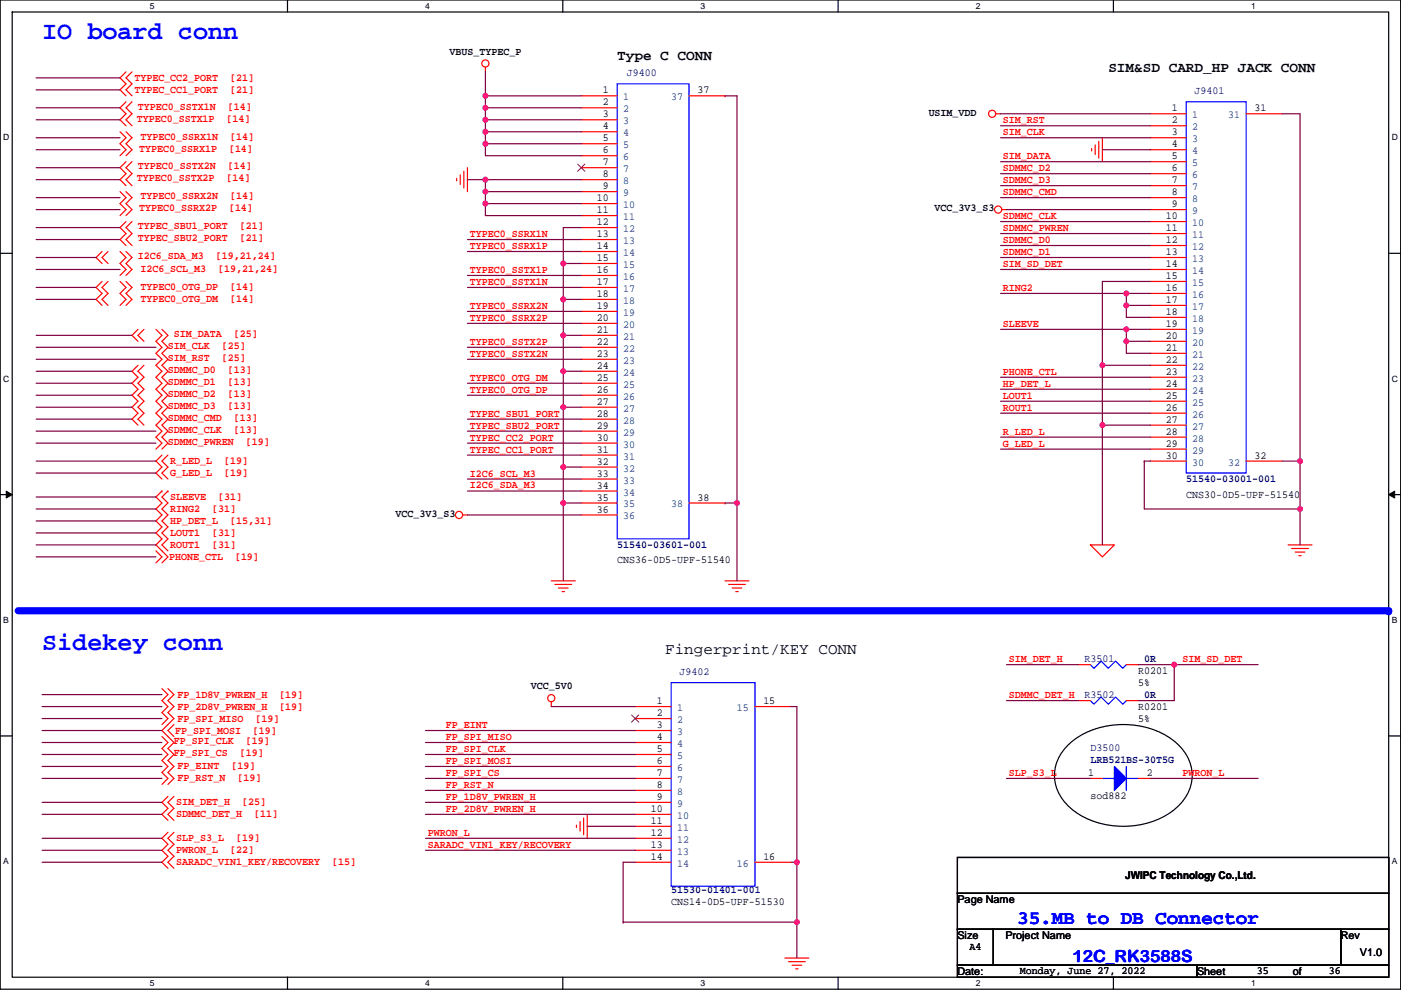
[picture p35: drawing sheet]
<svg xmlns="http://www.w3.org/2000/svg" width="297mm" height="210mm" viewBox="0 0 297 210" stroke-linecap="round" stroke-linejoin="round" font-family="sans-serif">
<defs><g id="words">
<g font-size="5.3" fill="#00f">
<text x="8.9" y="8.3">IO board conn</text>
<text x="8.9" y="137.8">Sidekey conn</text>
</g>
<text font-size="4.1" fill="#00f" x="215.7" y="195.9">35.MB to DB Connector</text>
<text font-size="3.6" fill="#00f" x="227.4" y="204">12C_RK3588S</text>
<text font-size="3.3" x="141" y="138.6">Fingerprint/KEY CONN</text>
<g font-size="3">
<text x="130.9" y="12.7">Type C CONN</text>
<text x="235" y="15.2">SIM&amp;SD CARD_HP JACK CONN</text>
</g>
<g font-size="2.3">
<text x="95.3" y="11.6">VBUS_TYPEC_P</text>
<text x="127.8" y="19.8">1</text>
<text x="127.8" y="22.4">2</text>
<text x="147.9" y="19.8">37</text>
<text x="248.5" y="23.6">1</text>
<text x="266" y="23.6">31</text>
<text x="127.8" y="24.9">3</text>
<text x="127.8" y="27.4">4</text>
<text x="127.8" y="30">5</text>
<text x="196.9" y="24.5">USIM_VDD</text>
<text x="248.5" y="26.2">2</text>
<text x="248.5" y="28.7">3</text>
<text x="127.8" y="32.5">6</text>
<text x="127.8" y="35.1">7</text>
<text x="248.5" y="31.2">4</text>
<text x="248.5" y="33.8">5</text>
<text x="127.8" y="37.6">8</text>
<text x="127.8" y="40.1">9</text>
<text x="248.5" y="36.3">6</text>
<text x="248.5" y="38.9">7</text>
<text x="248.5" y="41.4">8</text>
<text x="126.5" y="42.7">10</text>
<text x="126.5" y="45.2">11</text>
<text x="126.5" y="47.8">12</text>
<text x="198.2" y="44.8">VCC_3V3_S3</text>
<text x="247.2" y="46.5">10</text>
<text x="248.5" y="43.9">9</text>
<text x="126.5" y="50.3">13</text>
<text x="126.5" y="52.8">14</text>
<text x="247.2" y="49">11</text>
<text x="247.2" y="51.6">12</text>
<text x="126.5" y="55.4">15</text>
<text x="126.5" y="57.9">16</text>
<text x="247.2" y="54.1">13</text>
<text x="247.2" y="56.6">14</text>
<text x="247.2" y="59.2">15</text>
<text x="126.5" y="60.5">17</text>
<text x="126.5" y="63">18</text>
<text x="126.5" y="65.5">19</text>
<text x="247.2" y="61.7">16</text>
<text x="247.2" y="64.3">17</text>
<text x="126.5" y="68.1">20</text>
<text x="126.5" y="70.6">21</text>
<text x="247.2" y="66.8">18</text>
<text x="247.2" y="69.3">19</text>
<text x="247.2" y="71.9">20</text>
<text x="126.5" y="73.2">22</text>
<text x="126.5" y="75.7">23</text>
<text x="247.2" y="74.4">21</text>
<text x="247.2" y="77">22</text>
<text x="126.5" y="78.2">24</text>
<text x="126.5" y="80.8">25</text>
<text x="126.5" y="83.3">26</text>
<text x="247.2" y="79.5">23</text>
<text x="247.2" y="82">24</text>
<text x="126.5" y="85.9">27</text>
<text x="126.5" y="88.4">28</text>
<text x="247.2" y="84.6">25</text>
<text x="247.2" y="87.1">26</text>
<text x="247.2" y="89.7">27</text>
<text x="126.5" y="90.9">29</text>
<text x="126.5" y="93.5">30</text>
<text x="247.2" y="92.2">28</text>
<text x="247.2" y="94.7">29</text>
<text x="126.5" y="96">31</text>
<text x="126.5" y="98.6">32</text>
<text x="126.5" y="101.1">33</text>
<text x="247.2" y="97.3">30</text>
<text x="266" y="97.3">32</text>
<text x="126.5" y="103.6">34</text>
<text x="126.5" y="106.2">35</text>
<text x="147.9" y="106.2">38</text>
<text x="251.5" y="105.5">CNS30-0D5-UPF-51540</text>
<text x="83.9" y="109.6">VCC_3V3_S3</text>
<text x="126.5" y="108.7">36</text>
<text x="130.9" y="119.5">CNS36-0D5-UPF-51540</text>
<text x="241.3" y="142.9">R0201</text>
<text x="112.6" y="146.2">VCC_5V0</text>
<text x="139.2" y="149.4">1</text>
<text x="161.8" y="149.4">15</text>
<text x="241.3" y="145.4">5%</text>
<text x="139.2" y="151.9">2</text>
<text x="139.2" y="154.4">3</text>
<text x="241.3" y="150.5">R0201</text>
<text x="241.3" y="153">5%</text>
<text x="139.2" y="157">4</text>
<text x="139.2" y="159.5">5</text>
<text x="139.2" y="162.1">6</text>
<text x="139.2" y="164.6">7</text>
<text x="139.2" y="167.1">8</text>
<text x="230.7" y="164.6">1</text>
<text x="243.1" y="164.6">2</text>
<text x="138" y="172.2">10</text>
<text x="139.2" y="169.7">9</text>
<text x="231.2" y="169.6">sod882</text>
<text x="138" y="174.8">11</text>
<text x="138" y="177.3">12</text>
<text x="138" y="179.8">13</text>
<text x="138" y="182.4">14</text>
<text x="161.8" y="182.4">16</text>
<text x="142.3" y="191.9">CNS14-0D5-UPF-51530</text>
<text x="203" y="191.6">Page Name</text>
<text x="238.6" y="186.5">JWIPC Technology Co.,Ltd.</text>
<text x="203" y="199.2">Size</text>
<text x="205.5" y="201.6">A4</text>
<text x="213.2" y="199.2">Project Name</text>
<text x="284.3" y="199.2">Rev</text>
<text x="288.3" y="202.7">V1.0</text>
<text x="203" y="206.8">Date:</text>
<text x="216.2" y="206.6">Monday, June 27, 2022</text>
<text x="253.8" y="206.8">Sheet</text>
<text x="266.5" y="206.6">35</text>
<text x="274.1" y="206.8">of</text>
<text x="281.7" y="206.6">36</text>
</g>
<g font-size="2.3" fill="#f00">
<text x="28.5" y="17.2">TYPEC_CC2_PORT</text>
<text x="48.8" y="17.2">[21]</text>
<text x="28.5" y="19.7">TYPEC_CC1_PORT</text>
<text x="29.3" y="23.2">TYPEC0_SSTX1N</text>
<text x="48.3" y="23.2">[14]</text>
<text x="48.8" y="19.7">[21]</text>
<text x="29" y="25.8">TYPEC0_SSTX1P</text>
<text x="29.8" y="29.6">TYPEC0_SSRX1N</text>
<text x="48" y="25.8">[14]</text>
<text x="48.8" y="29.6">[14]</text>
<text x="212.6" y="26.1">SIM_RST</text>
<text x="212.6" y="28.7">SIM_CLK</text>
<text x="29.3" y="35.9">TYPEC0_SSTX2N</text>
<text x="29.5" y="32.1">TYPEC0_SSRX1P</text>
<text x="48.3" y="35.9">[14]</text>
<text x="48.6" y="32.1">[14]</text>
<text x="212.6" y="33.8">SIM_DATA</text>
<text x="29" y="38.5">TYPEC0_SSTX2P</text>
<text x="48" y="38.5">[14]</text>
<text x="212.6" y="36.3">SDMMC_D2</text>
<text x="212.6" y="38.8">SDMMC_D3</text>
<text x="212.6" y="41.4">SDMMC_CMD</text>
<text x="29.5" y="44.8">TYPEC0_SSRX2P</text>
<text x="29.8" y="42.3">TYPEC0_SSRX2N</text>
<text x="48.6" y="44.8">[14]</text>
<text x="48.8" y="42.3">[14]</text>
<text x="212.6" y="46.5">SDMMC_CLK</text>
<text x="29.3" y="48.6">TYPEC_SBU1_PORT</text>
<text x="29.3" y="51.2">TYPEC_SBU2_PORT</text>
<text x="50.8" y="48.6">[21]</text>
<text x="50.8" y="51.2">[21]</text>
<text x="99.6" y="50.3">TYPEC0_SSRX1N</text>
<text x="99.6" y="52.8">TYPEC0_SSRX1P</text>
<text x="212.6" y="49">SDMMC_PWREN</text>
<text x="212.6" y="51.5">SDMMC_D0</text>
<text x="29.3" y="55">I2C6_SDA_M3</text>
<text x="29.8" y="57.8">I2C6_SCL_M3</text>
<text x="45.8" y="55">[19,21,24]</text>
<text x="46.3" y="57.8">[19,21,24]</text>
<text x="99.6" y="57.9">TYPEC0_SSTX1P</text>
<text x="212.6" y="54.1">SDMMC_D1</text>
<text x="212.6" y="56.6">SIM_SD_DET</text>
<text x="29.8" y="61.6">TYPEC0_OTG_DP</text>
<text x="29.8" y="64.1">TYPEC0_OTG_DM</text>
<text x="48.8" y="61.6">[14]</text>
<text x="48.8" y="64.1">[14]</text>
<text x="99.6" y="60.4">TYPEC0_SSTX1N</text>
<text x="99.6" y="65.5">TYPEC0_SSRX2N</text>
<text x="212.6" y="61.7">RING2</text>
<text x="36.9" y="71.5">SIM_DATA</text>
<text x="49.6" y="71.5">[25]</text>
<text x="99.6" y="68">TYPEC0_SSRX2P</text>
<text x="212.6" y="69.3">SLEEVE</text>
<text x="35.6" y="74">SIM_CLK</text>
<text x="35.6" y="76.6">SIM_RST</text>
<text x="47" y="74">[25]</text>
<text x="47" y="76.6">[25]</text>
<text x="99.6" y="73.1">TYPEC0_SSTX2P</text>
<text x="99.6" y="75.7">TYPEC0_SSTX2N</text>
<text x="35.6" y="79.1">SDMMC_D0</text>
<text x="35.6" y="81.7">SDMMC_D1</text>
<text x="48.3" y="79.1">[13]</text>
<text x="48.3" y="81.7">[13]</text>
<text x="99.6" y="80.7">TYPEC0_OTG_DM</text>
<text x="99.6" y="83.3">TYPEC0_OTG_DP</text>
<text x="212.6" y="79.5">PHONE_CTL</text>
<text x="212.6" y="82">HP_DET_L</text>
<text x="35.6" y="84.2">SDMMC_D2</text>
<text x="35.6" y="86.7">SDMMC_D3</text>
<text x="35.6" y="89.3">SDMMC_CMD</text>
<text x="48.3" y="84.2">[13]</text>
<text x="48.3" y="86.7">[13]</text>
<text x="49.6" y="89.3">[13]</text>
<text x="99.6" y="88.4">TYPEC_SBU1_PORT</text>
<text x="212.6" y="84.6">LOUT1</text>
<text x="212.6" y="87.1">ROUT1</text>
<text x="35.6" y="91.8">SDMMC_CLK</text>
<text x="35.6" y="94.4">SDMMC_PWREN</text>
<text x="49.6" y="91.8">[13]</text>
<text x="52.1" y="94.4">[19]</text>
<text x="99.6" y="90.9">TYPEC_SBU2_PORT</text>
<text x="99.6" y="93.4">TYPEC_CC2_PORT</text>
<text x="99.6" y="96">TYPEC_CC1_PORT</text>
<text x="212.6" y="92.2">R_LED_L</text>
<text x="212.6" y="94.7">G_LED_L</text>
<text x="36.1" y="98.4">R_LED_L</text>
<text x="36.1" y="101">G_LED_L</text>
<text x="47.5" y="98.4">[19]</text>
<text x="47.5" y="101">[19]</text>
<text x="99.6" y="101.1">I2C6_SCL_M3</text>
<text x="36.1" y="106.1">SLEEVE</text>
<text x="46.3" y="106.1">[31]</text>
<text x="99.6" y="103.6">I2C6_SDA_M3</text>
<text x="36.1" y="111.1">HP_DET_L</text>
<text x="36.1" y="108.6">RING2</text>
<text x="36.1" y="113.7">LOUT1</text>
<text x="45" y="108.6">[31]</text>
<text x="45" y="113.7">[31]</text>
<text x="48.8" y="111.1">[15,31]</text>
<text x="35.9" y="118.8">PHONE_CTL</text>
<text x="36.1" y="116.2">ROUT1</text>
<text x="45" y="116.2">[31]</text>
<text x="49.8" y="118.8">[19]</text>
<text x="213.9" y="140.4">SIM_DET_H</text>
<text x="250.7" y="140.4">SIM_SD_DET</text>
<text x="37.6" y="148">FP_1D8V_PWREN_H</text>
<text x="59.2" y="148">[19]</text>
<text x="213.9" y="148.1">SDMMC_DET_H</text>
<text x="37.1" y="155.6">FP_SPI_MOSI</text>
<text x="37.6" y="150.5">FP_2D8V_PWREN_H</text>
<text x="37.6" y="153">FP_SPI_MISO</text>
<text x="53.6" y="155.6">[19]</text>
<text x="54.1" y="153">[19]</text>
<text x="59.2" y="150.5">[19]</text>
<text x="94.5" y="154.4">FP_EINT</text>
<text x="36.9" y="157.9">FP_SPI_CLK</text>
<text x="36.9" y="160.4">FP_SPI_CS</text>
<text x="50.8" y="160.4">[19]</text>
<text x="52.1" y="157.9">[19]</text>
<text x="94.5" y="156.9">FP_SPI_MISO</text>
<text x="94.5" y="159.5">FP_SPI_CLK</text>
<text x="37.6" y="163.2">FP_EINT</text>
<text x="37.6" y="165.7">FP_RST_N</text>
<text x="49.1" y="163.2">[19]</text>
<text x="50.3" y="165.7">[19]</text>
<text x="94.5" y="162">FP_SPI_MOSI</text>
<text x="94.5" y="164.6">FP_SPI_CS</text>
<text x="94.5" y="167.1">FP_RST_N</text>
<text x="213.9" y="164.6">SLP_S3_L</text>
<text x="250.7" y="164.6">PWRON_L</text>
<text x="37.4" y="170.8">SIM_DET_H</text>
<text x="37.4" y="173.4">SDMMC_DET_H</text>
<text x="51.4" y="170.8">[25]</text>
<text x="53.9" y="173.4">[11]</text>
<text x="94.5" y="169.6">FP_1D8V_PWREN_H</text>
<text x="94.5" y="172.2">FP_2D8V_PWREN_H</text>
<text x="37.4" y="178.4">SLP_S3_L</text>
<text x="50.1" y="178.4">[19]</text>
<text x="90.7" y="177.3">PWRON_L</text>
<text x="90.7" y="179.8">SARADC_VIN1_KEY/RECOVERY</text>
<text x="37.4" y="181">PWRON_L</text>
<text x="37.4" y="183.5">SARADC_VIN1_KEY/RECOVERY</text>
<text x="48.8" y="181">[22]</text>
<text x="70.4" y="183.5">[15]</text>
</g>
<g font-size="2.3" fill="#000080">
<text x="132.9" y="16.1">J9400</text>
<text x="253.3" y="19.9">J9401</text>
<text x="251.5" y="102.2">51540-03001-001</text>
<text x="130.9" y="116.2">51540-03601-001</text>
<text x="144.1" y="143.1">J9402</text>
<text x="229.9" y="140.3">R3501</text>
<text x="242.6" y="140.3">0R</text>
<text x="229.9" y="148">R3502</text>
<text x="242.6" y="148">0R</text>
<text x="231.2" y="159.4">D3500</text>
<text x="231.2" y="161.9">LRB521BS-30T5G</text>
<text x="142.3" y="189.4">51530-01401-001</text>
</g>
<g font-size="2.3" fill="#004080">
<text x="132.1" y="21.3">1</text>
<text x="132.1" y="23.8">2</text>
<text x="142.3" y="21.3">37</text>
<text x="132.1" y="26.4">3</text>
<text x="132.1" y="28.9">4</text>
<text x="252.8" y="25.1">1</text>
<text x="252.8" y="27.6">2</text>
<text x="260.4" y="25.1">31</text>
<text x="132.1" y="31.4">5</text>
<text x="132.1" y="34">6</text>
<text x="252.8" y="30.2">3</text>
<text x="252.8" y="32.7">4</text>
<text x="252.8" y="35.2">5</text>
<text x="132.1" y="36.5">7</text>
<text x="132.1" y="39.1">8</text>
<text x="132.1" y="41.6">9</text>
<text x="252.8" y="37.8">6</text>
<text x="252.8" y="40.3">7</text>
<text x="132.1" y="44.1">10</text>
<text x="132.1" y="46.7">11</text>
<text x="252.8" y="42.9">8</text>
<text x="252.8" y="45.4">9</text>
<text x="252.8" y="47.9">10</text>
<text x="132.1" y="49.2">12</text>
<text x="132.1" y="51.8">13</text>
<text x="252.8" y="50.5">11</text>
<text x="252.8" y="53">12</text>
<text x="132.1" y="54.3">14</text>
<text x="132.1" y="56.8">15</text>
<text x="132.1" y="59.4">16</text>
<text x="252.8" y="55.6">13</text>
<text x="252.8" y="58.1">14</text>
<text x="132.1" y="61.9">17</text>
<text x="132.1" y="64.5">18</text>
<text x="252.8" y="60.6">15</text>
<text x="252.8" y="63.2">16</text>
<text x="252.8" y="65.7">17</text>
<text x="132.1" y="67">19</text>
<text x="132.1" y="69.5">20</text>
<text x="252.8" y="68.3">18</text>
<text x="252.8" y="70.8">19</text>
<text x="132.1" y="72.1">21</text>
<text x="132.1" y="74.6">22</text>
<text x="132.1" y="77.2">23</text>
<text x="252.8" y="73.3">20</text>
<text x="252.8" y="75.9">21</text>
<text x="132.1" y="79.7">24</text>
<text x="132.1" y="82.2">25</text>
<text x="252.8" y="78.4">22</text>
<text x="252.8" y="81">23</text>
<text x="252.8" y="83.5">24</text>
<text x="132.1" y="84.8">26</text>
<text x="132.1" y="87.3">27</text>
<text x="132.1" y="89.9">28</text>
<text x="252.8" y="86">25</text>
<text x="252.8" y="88.6">26</text>
<text x="132.1" y="92.4">29</text>
<text x="132.1" y="94.9">30</text>
<text x="252.8" y="91.1">27</text>
<text x="252.8" y="93.7">28</text>
<text x="132.1" y="97.5">31</text>
<text x="132.1" y="100">32</text>
<text x="252.8" y="96.2">29</text>
<text x="252.8" y="98.7">30</text>
<text x="260.4" y="98.7">32</text>
<text x="132.1" y="102.6">33</text>
<text x="132.1" y="105.1">34</text>
<text x="132.1" y="107.6">35</text>
<text x="142.3" y="107.6">38</text>
<text x="132.1" y="110.2">36</text>
<text x="143.6" y="150.8">1</text>
<text x="143.6" y="153.4">2</text>
<text x="143.6" y="155.9">3</text>
<text x="156.3" y="150.8">15</text>
<text x="143.6" y="158.4">4</text>
<text x="143.6" y="161">5</text>
<text x="143.6" y="163.5">6</text>
<text x="143.6" y="166.1">7</text>
<text x="143.6" y="168.6">8</text>
<text x="143.6" y="171.1">9</text>
<text x="143.6" y="173.7">10</text>
<text x="143.6" y="176.2">11</text>
<text x="143.6" y="178.8">12</text>
<text x="143.6" y="181.3">13</text>
<text x="143.6" y="183.8">14</text>
<text x="156.3" y="183.8">16</text>
</g>
<g font-size="1.8">
<text x="31.8" y="1.9">5</text>
<text x="90.1" y="1.9">4</text>
<text x="148.5" y="1.9">3</text>
<text x="206.9" y="1.9">2</text>
<text x="265.2" y="1.9">1</text>
<text x=".7" y="29.8">D</text>
<text x="295.1" y="29.8">D</text>
<text x=".7" y="81">C</text>
<text x="295.1" y="81">C</text>
<text x=".7" y="132.1">B</text>
<text x="295.1" y="132.1">B</text>
<text x=".7" y="183.3">A</text>
<text x="295.1" y="183.3">A</text>
<text x="31.8" y="209.2">5</text>
<text x="90.1" y="209.2">4</text>
<text x="148.5" y="209.2">3</text>
<text x="206.9" y="209.2">2</text>
<text x="265.2" y="209.2">1</text>
</g>
</g></defs>
<path d="M0 0h297v209.8h-297zM2.6 2.5h291.8v204.8h-291.8z" fill="none" stroke="#000" stroke-width=".25"/>
<g fill="#fff">
<path d="M31.8 .3h1v2h-1z"/>
<path d="M31.8 207.5h1v2.1h-1z"/>
</g>
<path d="M61 0v2.5M61 207.3v2.5" fill="none" stroke="#000" stroke-width=".25"/>
<g fill="#fff">
<path d="M90.1 .3h1v2h-1z"/>
<path d="M90.1 207.5h1v2.1h-1z"/>
</g>
<path d="M119.3 0v2.5M119.3 207.3v2.5" fill="none" stroke="#000" stroke-width=".25"/>
<g fill="#fff">
<path d="M148.5 .3h1v2h-1z"/>
<path d="M148.5 207.5h1v2.1h-1z"/>
</g>
<path d="M177.7 0v2.5M177.7 207.3v2.5" fill="none" stroke="#000" stroke-width=".25"/>
<g fill="#fff">
<path d="M206.9 .3h1v2h-1z"/>
<path d="M206.9 207.5h1v2.1h-1z"/>
</g>
<path d="M236.1 0v2.5M236.1 207.3v2.5" fill="none" stroke="#000" stroke-width=".25"/>
<g fill="#fff">
<path d="M265.2 .3h1.1v2h-1.1z"/>
<path d="M265.2 207.5h1.1v2.1h-1.1z"/>
<path d="M.7 28.1h1.3v2.1h-1.3z"/>
<path d="M295.1 28.1h1.3v2.1h-1.3z"/>
<path d="M.7 79.3h1.3v2h-1.3z"/>
<path d="M295.1 79.3h1.3v2h-1.3z"/>
</g>
<path d="M0 53.7h2.6M294.4 53.7h2.6" fill="none" stroke="#000" stroke-width=".25"/>
<g fill="#fff">
<path d="M.7 130.5h1.2v2h-1.2z"/>
<path d="M295.1 130.5h1.2v2h-1.2z"/>
</g>
<path d="M0 104.9h2.6M294.4 104.9h2.6" fill="none" stroke="#000" stroke-width=".25"/>
<path d="M1.3 104.2l1.3 .7-1.3 .7zM294.4 104.9l1.3-.7v1.4z" fill="#000" stroke="#000" stroke-width=".21"/>
<g fill="#fff">
<path d="M.7 181.7h1.2v2h-1.2z"/>
<path d="M295.1 181.7h1.2v2h-1.2z"/>
</g>
<path d="M0 156.1h2.6M294.4 156.1h2.6" fill="none" stroke="#000" stroke-width=".25"/>
<path d="M3.9 129.5h290.5" fill="none" stroke="#00f" stroke-width="1.5"/>
<circle cx="294.4" cy="129.5" r=".76" fill="#00f"/>
<path d="M226.4 158.1a17.9 17.9 0 0 1 17.8-3.5 11.7 11.7 0 0 1 8.5 8.7 9.4 9.4 0 0 1-4.8 9.2 18.4 18.4 0 0 1-20.6-.8 8.8 8.8 0 0 1-.9-13.6zM203 181.9h91.4v7.6h-91.4zM203 189.5h91.4v7.6h-91.4zM203 197.1h7.6v7.6h-7.6zM210.6 197.1h73.7v7.6h-73.7zM284.3 197.1h10.1v7.6h-10.1zM203 204.7h50.8v2.6h-50.8zM253.8 204.7h40.6v2.6h-40.6z" fill="none" stroke="#000" stroke-width=".25"/>
<g fill="none" stroke="#f00" stroke-width=".25">
<path d="M26.7 15.2l-1.3 1.3 1.3 1.3-1.3 1.3 1.3 1.2M28 15.2l-1.3 1.3 1.3 1.3-1.3 1.3 1.3 1.2M102.9 14.2v1M25.4 27.9l1.3 1.3-1.3 1.3 1.3 1.3-1.3 1.2M26.7 21.6l-1.3 1.3 1.3 1.2-1.3 1.3 1.3 1.3M26.7 34.3l-1.3 1.3 1.3 1.2-1.3 1.3 1.3 1.3M26.7 27.9l1.3 1.3-1.3 1.3 1.3 1.3-1.3 1.2M28 21.6l-1.3 1.3 1.3 1.2-1.3 1.3 1.3 1.3M28 34.3l-1.3 1.3 1.3 1.2-1.3 1.3 1.3 1.3M96.8 37.9v.5M97.6 37.1v2M98.3 36.3v3.6"/>
<path d="M99.1 35.6v5M123.2 20.3h7.7M123.2 22.9h7.7M123.2 25.4h7.7M123.2 27.9h7.7M123.2 30.5h7.7M123.2 33h7.7M123.2 35.6h7.7M123.2 38.1h7.7M146.1 20.3h7.6M153.7 20.3h.1M211.1 24.1h1"/>
<path d="M231.4 31.5v.5M232.2 30.7v2.1M233 30v3.5M233.7 29.2v5.1M243.9 24.1h7.6M243.9 26.7h7.6M243.9 29.2h7.6M243.9 31.8h7.6M243.9 34.3h7.6M243.9 36.8h7.6M243.9 39.4h7.6M264.2 24.1h7.6"/>
<path d="M21.6 53.3l-1.2 1.3 1.2 1.3M21.6 59.7l-1.2 1.3 1.2 1.2-1.2 1.3 1.2 1.3M22.9 53.3l-1.3 1.3 1.3 1.3M22.9 59.7l-1.3 1.3 1.3 1.2-1.3 1.3 1.3 1.3M25.4 53.3l1.3 1.3-1.3 1.3 1.3 1.3-1.3 1.2M25.4 59.7l1.3 1.3-1.3 1.2 1.3 1.3-1.3 1.3M25.4 40.6l1.3 1.3-1.3 1.3 1.3 1.3-1.3 1.2M26.7 53.3l1.3 1.3-1.3 1.3 1.3 1.3-1.3 1.2M26.7 59.7l1.3 1.3-1.3 1.2 1.3 1.3-1.3 1.3M26.7 47l-1.3 1.3 1.3 1.2-1.3 1.3 1.3 1.3M26.7 40.6l1.3 1.3-1.3 1.3 1.3 1.3-1.3 1.2M28 47l-1.3 1.3 1.3 1.2-1.3 1.3 1.3 1.3"/>
<path d="M123.2 40.6h7.7M123.2 43.2h7.7M123.2 45.7h7.7M123.2 48.3h7.7M123.2 50.8h7.7M123.2 53.3h7.7M123.2 55.9h7.7M123.2 58.4h7.7M212.4 44.5h1M243.9 41.9h7.6M243.9 44.5h7.6M243.9 47h7.6"/>
<path d="M243.9 49.5h7.6M243.9 52.1h7.6M243.9 54.6h7.6M243.9 57.2h7.6M243.9 59.7h7.6M29.3 77.5l-1.3 1.2 1.3 1.3-1.3 1.3 1.3 1.3-1.3 1.2 1.3 1.3-1.3 1.3 1.3 1.2-1.3 1.3 1.3 1.3M29.3 69.9l-1.3 1.2 1.3 1.3M30.5 77.5l-1.2 1.2 1.2 1.3-1.2 1.3 1.2 1.3-1.2 1.2 1.2 1.3-1.2 1.3 1.2 1.2-1.2 1.3 1.2 1.3M30.5 69.9l-1.2 1.2 1.2 1.3M33.1 69.9l1.2 1.2-1.2 1.3 1.2 1.3-1.2 1.2 1.2 1.3-1.2 1.3 1.2 1.2-1.2 1.3 1.2 1.3-1.2 1.3 1.2 1.2-1.2 1.3 1.2 1.3-1.2 1.2 1.2 1.3-1.2 1.3 1.2 1.2-1.2 1.3 1.2 1.3-1.2 1.3M34.3 69.9l1.3 1.2-1.3 1.3 1.3 1.3-1.3 1.2 1.3 1.3-1.3 1.3 1.3 1.2-1.3 1.3 1.3 1.3-1.3 1.3 1.3 1.2-1.3 1.3 1.3 1.3-1.3 1.2 1.3 1.3-1.3 1.3 1.3 1.2-1.3 1.3 1.3 1.3-1.3 1.3M123.2 61h7.7"/>
<path d="M123.2 63.5h7.7M123.2 66h7.7M123.2 68.6h7.7M123.2 71.1h7.7M123.2 73.7h7.7M123.2 76.2h7.7M123.2 78.7h7.7M243.9 62.2h7.6M243.9 64.8h7.6M243.9 67.3h7.6M243.9 69.9h7.6M243.9 72.4h7.6"/>
<path d="M243.9 74.9h7.6M243.9 77.5h7.6M34.3 96.5l-1.2 1.3 1.2 1.3-1.2 1.2 1.2 1.3M35.6 96.5l-1.3 1.3 1.3 1.3-1.3 1.2 1.3 1.3M123.2 81.3h7.7M123.2 83.8h7.7M123.2 86.4h7.7M123.2 88.9h7.7M123.2 91.4h7.7M123.2 94h7.7M123.2 96.5h7.7M123.2 99.1h7.7"/>
<path d="M243.9 80h7.6M243.9 82.6h7.6M243.9 85.1h7.6M243.9 87.6h7.6M243.9 90.2h7.6M243.9 92.7h7.6M243.9 95.3h7.6M243.9 97.8h7.6M264.2 97.8h7.6M33.1 116.8l1.2 1.3-1.2 1.3M34.3 104.1l-1.2 1.3 1.2 1.3-1.2 1.3 1.2 1.2-1.2 1.3 1.2 1.3-1.2 1.2 1.2 1.3-1.2 1.3 2.5 2.5-1.3 1.3M34.3 104.1h.1"/>
<path d="M35.6 104.1h.1M35.6 104.1l-1.3 1.3 1.3 1.3-1.3 1.3 1.3 1.2-1.3 1.3 1.3 1.3-1.3 1.2 1.3 1.3-1.3 1.3 1.3 1.2M98.1 109.2h1M123.2 101.6h7.7M123.2 104.1h7.7M123.2 106.7h7.7M123.2 109.2h7.7M146.1 106.7h7.6M153.7 106.7h.1M231.2 115.6h5.1l-2.6 2.5zM273.1 115.6h5.1M273.9 116.3h3.5"/>
<path d="M274.6 117.1h2.1M275.4 117.9h.5M116.9 123.2h5.1M117.6 124h3.6M118.4 124.7h2M119.2 125.5h.5M153.7 123.2h5.1M154.5 124h3.5M155.2 124.7h2.1M156 125.5h.5M34.3 146.1l1.3 1.2-1.3 1.3 1.3 1.3-1.3 1.2 1.3 1.3-1.3 1.3M34.3 156.2l1.3 1.3-1.3 1.3 1.3 1.2-1.3 1.3 1.3 1.3-1.3 1.2 1.3 1.3-1.3 1.3"/>
<path d="M35.6 146.1l1.3 1.2-1.3 1.3 1.3 1.3-1.3 1.2 1.3 1.3-2.6 2.5 2.6 2.6-1.3 1.3 1.3 1.2-1.3 1.3 1.3 1.3-1.3 1.2 1.3 1.3-1.3 1.3M36.9 153.7l-1.3 1.2 1.3 1.3M116.9 148.9v1M134.7 149.9h7.6M134.7 152.4h7.6M134.7 154.9h7.6M134.7 157.5h7.6M160.1 149.9h7.6M228.6 141h2.6M228.6 148.6h2.6M238.8 141h2.5M238.8 148.6h2.5"/>
<path d="M35.6 168.9l-1.3 1.3 1.3 1.3-1.3 1.2 1.3 1.3M35.6 176.5l-1.3 1.3 1.3 1.3-1.3 1.2 1.3 1.3-1.3 1.3 1.3 1.3M36.9 168.9l-1.3 1.3 1.3 1.3-1.3 1.2 1.3 1.3M36.9 176.5l-1.3 1.3 1.3 1.3-1.3 1.2 1.3 1.3-1.3 1.3 1.3 1.3M122.2 175v.5M123 174.3v2M123.7 173.5v3.5M124.5 172.7v5.1M134.7 160h7.6M134.7 162.6h7.6M134.7 165.1h7.6M134.7 167.6h7.6"/>
<path d="M134.7 170.2h7.6M134.7 172.7h7.6M134.7 175.3h7.6M134.7 177.8h7.6M231.2 165.1h2.5M241.3 165.1h2.6M134.7 180.3h7.6M134.7 182.9h7.6M160.1 182.9h7.6M166.4 203.2h5.1M167.2 204h3.5M167.9 204.7h2.1"/>
<path d="M168.7 205.5h.5"/>
<circle cx="102.9" cy="13.5" r=".76"/>
<circle cx="210.4" cy="24.1" r=".76"/>
<circle cx="211.6" cy="44.5" r=".76"/>
<circle cx="97.3" cy="109.2" r=".76"/>
<circle cx="116.9" cy="148.1" r=".76"/>
</g>
<path d="M130.9 17.8h15.2v96.5h-15.2zM251.5 21.6h12.7v78.7h-12.7zM142.3 144.8h17.8v43.2h-17.8zM231.2 141l.7 .7 1.6-1.5 1.5 1.5 1.5-1.5 1.5 1.5 .8-.7M231.2 148.6l.7 .8 1.6-1.6 1.5 1.6 1.5-1.6 1.5 1.6 .8-.8M233.7 165.1h2.6M238.8 162.6v5M238.8 165.1h2.5" fill="none" stroke="#00f" stroke-width=".25"/>
<path d="M122.5 34.8l1.5 1.5M124 34.8l-1.5 1.5M133.9 151.6l1.5 1.6M135.4 151.6l-1.5 1.6" fill="none" stroke="#804000" stroke-width=".21"/>
<path d="M236.3 162.6l2.5 2.5-2.5 2.5z" fill-rule="evenodd" fill="#00f" stroke="#00f" stroke-width=".25"/>
<g fill="none" stroke="#800040" stroke-width=".25">
<path d="M7.7 16.5h17.7M7.7 19.1h17.7M102.9 15.2v5.1M7.7 22.9h17.7M7.7 25.4h17.7M7.7 29.2h17.7M7.7 31.8h17.7M7.7 35.6h17.7M7.7 38.1h17.7M99.1 38.1h3.8M102.9 20.3v2.6M102.9 27.9v2.6"/>
<path d="M102.9 30.5v2.5h20.3M102.9 25.4v2.5M102.9 22.9v2.5M102.9 38.1v2.5M102.9 20.3h20.3M102.9 22.9h20.3M102.9 25.4h20.3M102.9 27.9h20.3M102.9 30.5h20.3M102.9 38.1h20.3M153.7 20.3h2.6v86.4M212.1 24.1h31.8"/>
<path d="M212.1 26.7h31.8M212.1 29.2h31.8M212.1 34.3h31.8M212.1 36.8h31.8M212.1 39.4h31.8M233.7 31.8h10.2M271.8 24.1h3.8v73.7M7.7 54.6h12.7M7.7 41.9h17.7M7.7 44.5h17.7M7.7 48.3h17.7M7.7 50.8h17.7"/>
<path d="M7.7 57.2h17.7M99.1 50.8h24.1M99.1 53.3h24.1M99.1 58.4h24.1M102.9 43.2v2.5h20.3M102.9 40.6v2.6M102.9 40.6h20.3M102.9 43.2h20.3M119.4 55.9h3.8M119.4 55.9v7.6M123.2 48.3h-3.8v7.6M212.1 41.9h31.8"/>
<path d="M212.1 47h31.8M212.1 49.5h31.8M212.1 52.1h31.8M212.1 54.6h31.8M212.1 57.2h31.8M213.4 44.5h30.5M243.9 59.7h-10.2v17.8M7.7 71.1h20.3M7.7 73.7h25.4M7.7 76.2h25.4M7.7 78.7h20.3M7.7 61h12.7"/>
<path d="M7.7 63.5h12.7M99.1 61h24.1M99.1 66h24.1M99.1 68.6h24.1M99.1 73.7h24.1M99.1 76.2h24.1M119.4 78.7h3.8M119.4 71.1v7.6M119.4 78.7v7.7M119.4 63.5h3.8M119.4 71.1h3.8M119.4 63.5v7.6"/>
<path d="M212.1 69.9h26.7M212.1 62.2h26.7M233.7 77.5h10.2M233.7 77.5v12.7M238.8 62.2v2.6M238.8 64.8v2.5h5.1M238.8 62.2h5.1M238.8 64.8h5.1M238.8 69.9v2.5M238.8 72.4v2.5h5.1M238.8 69.9h5.1M238.8 72.4h5.1"/>
<path d="M7.7 81.3h20.3M7.7 83.8h20.3M7.7 86.4h20.3M7.7 88.9h20.3M7.7 91.4h25.4M7.7 94h25.4M7.7 97.8h25.4M99.1 88.9h24.1M99.1 91.4h24.1M99.1 94h24.1M99.1 96.5h24.1M99.1 81.3h24.1"/>
<path d="M99.1 83.8h24.1M119.4 99.1h.1M119.4 99.1v7.6M119.4 86.4h3.8M119.4 99.1h3.8M119.4 86.4v12.7M212.1 92.7h31.8M212.1 95.3h31.8M212.1 80h31.8M212.1 82.6h31.8M212.1 85.1h31.8M212.1 87.6h31.8"/>
<path d="M233.7 90.2h10.2M233.7 90.2h.1M233.7 90.2v25.4M242.6 97.8h1.3M242.6 97.8h.1M242.6 97.8v10.2h33M271.8 97.8h3.8M275.6 97.8h.1M275.6 97.8v10.2M7.7 110.5h25.4M7.7 100.3h25.4M7.7 105.4h25.4"/>
<path d="M7.7 108h25.4M7.7 113h25.4M7.7 115.6h25.4M7.7 118.1h25.4M99.1 101.6h24.1M99.1 104.1h24.1M99.1 109.2h24.1M119.4 106.7v16.5M119.4 106.7h3.8M153.7 106.7h2.6M156.3 106.7v16.5M275.6 108v7.6"/>
<path d="M8.9 147.3h25.4M8.9 149.9h25.4M8.9 152.4h25.4M8.9 154.9h25.4M8.9 157.5h25.4M90.2 154.9h44.5M90.2 157.5h44.5M116.9 149.9h17.8M167.7 149.9h1.3v33M213.4 141h15.2M213.4 148.6h15.2M241.3 141h7.7"/>
<path d="M249 141v7.6h-7.7M249 141h17.7M8.9 160h25.4M8.9 162.6h25.4M8.9 165.1h25.4M8.9 170.2h25.4M8.9 172.7h25.4M8.9 177.8h25.4M90.2 170.2h44.5M90.2 160h44.5M90.2 162.6h44.5M90.2 165.1h44.5"/>
<path d="M90.2 167.6h44.5M90.2 177.8h44.5M90.2 172.7h44.5M124.5 175.3h10.2M213.4 165.1h17.8M243.9 165.1h22.8M8.9 180.3h25.4M8.9 182.9h25.4M90.2 180.3h44.5M132.1 195.6h36.9M132.1 195.6h.1M134.7 182.9h-2.6v12.7"/>
<path d="M167.7 182.9h1.3M169 182.9v12.7M169 195.6v7.6"/>
</g>
<g fill="#f0f" stroke="#f0f" stroke-width=".25">
<circle cx="102.9" cy="20.3" r=".51"/>
<circle cx="102.9" cy="22.9" r=".51"/>
<circle cx="102.9" cy="25.4" r=".51"/>
<circle cx="102.9" cy="30.5" r=".51"/>
<circle cx="102.9" cy="27.9" r=".51"/>
<circle cx="102.9" cy="38.1" r=".51"/>
<circle cx="102.9" cy="40.6" r=".51"/>
<circle cx="102.9" cy="43.2" r=".51"/>
<circle cx="119.4" cy="63.5" r=".51"/>
<circle cx="119.4" cy="55.9" r=".51"/>
<circle cx="119.4" cy="71.1" r=".51"/>
<circle cx="119.4" cy="86.4" r=".51"/>
<circle cx="119.4" cy="78.7" r=".51"/>
<circle cx="119.4" cy="99.1" r=".51"/>
<circle cx="233.7" cy="90.2" r=".51"/>
<circle cx="156.3" cy="106.7" r=".51"/>
<circle cx="275.6" cy="108" r=".51"/>
<circle cx="275.6" cy="97.8" r=".51"/>
<circle cx="119.4" cy="106.7" r=".51"/>
<circle cx="169" cy="182.9" r=".51"/>
<circle cx="169" cy="195.6" r=".51"/>
<circle cx="233.7" cy="77.5" r=".51"/>
<circle cx="238.8" cy="62.2" r=".51"/>
<circle cx="238.8" cy="64.8" r=".51"/>
<circle cx="238.8" cy="69.9" r=".51"/>
<circle cx="238.8" cy="72.4" r=".51"/>
<circle cx="249" cy="141" r=".51"/>
</g>
<use href="#words"/>
</svg>
